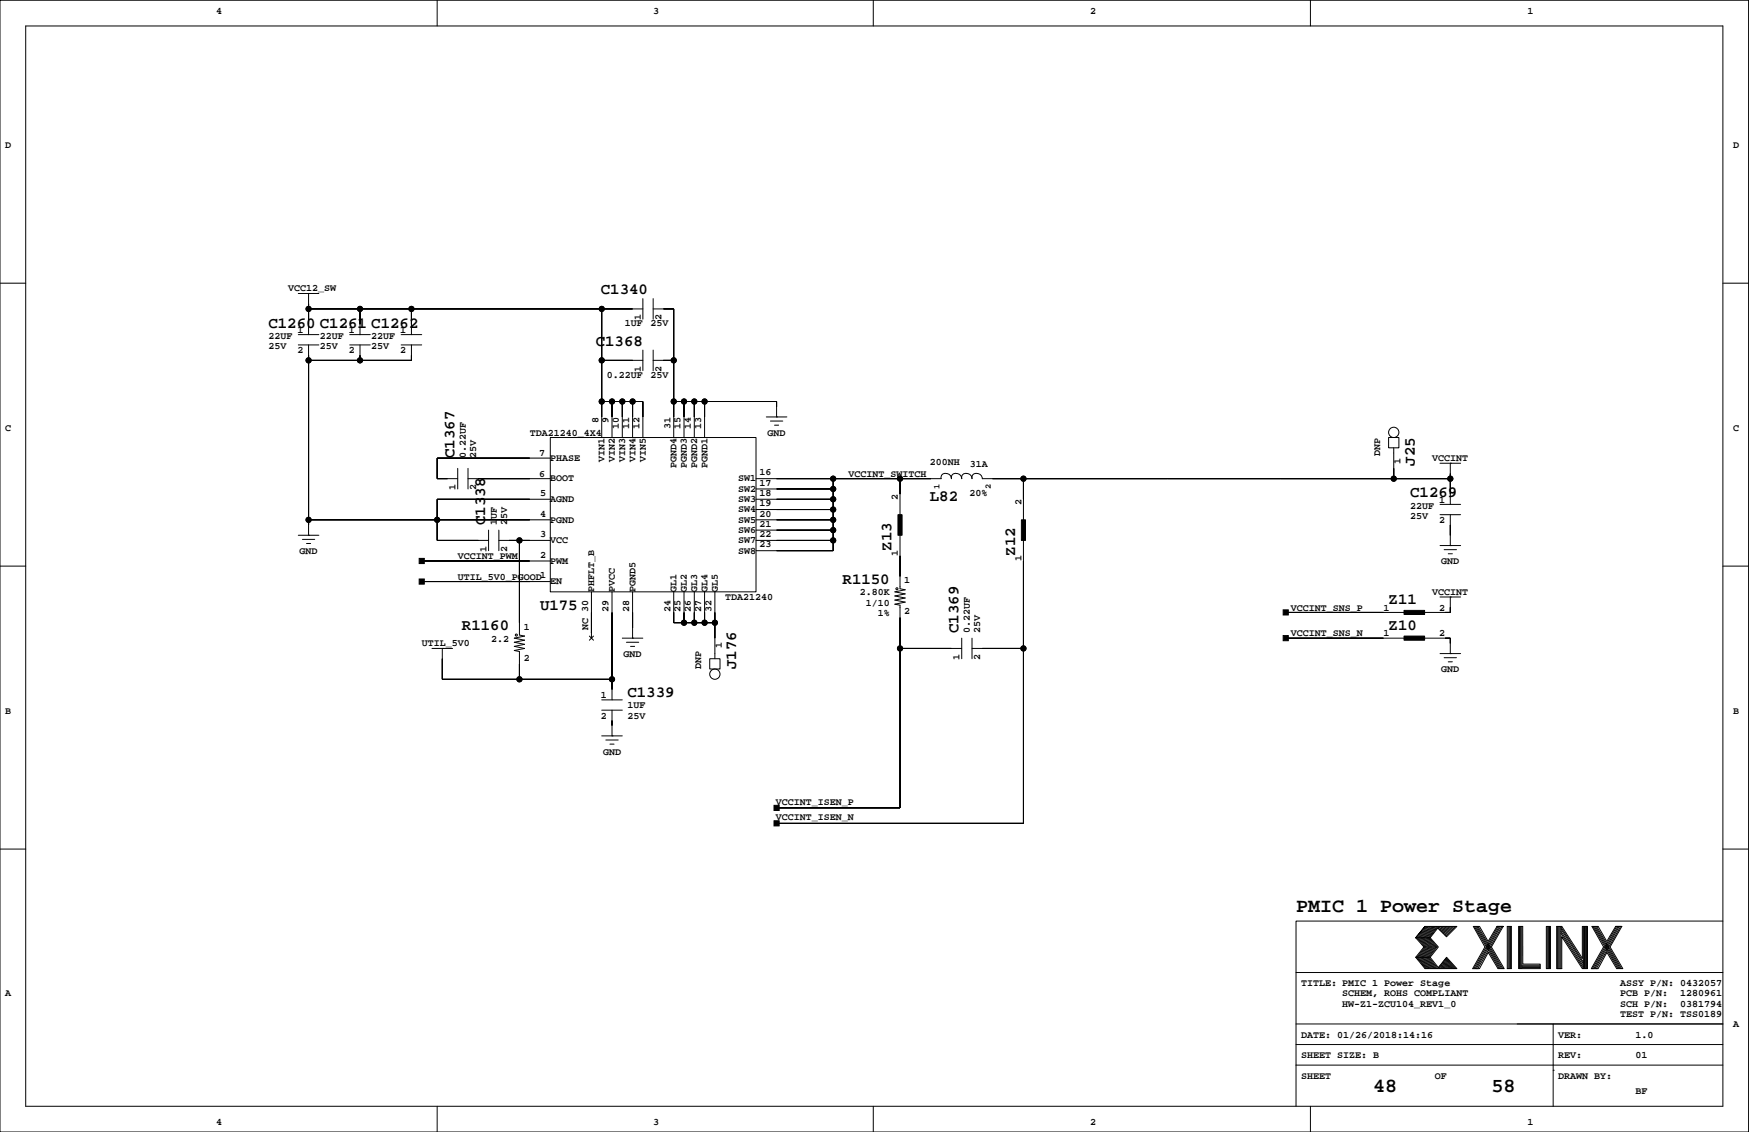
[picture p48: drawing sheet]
<svg xmlns="http://www.w3.org/2000/svg" width="432mm" height="279mm" viewBox="0 0 432 279" stroke-linecap="round" stroke-linejoin="round" font-family="sans-serif">
<defs><g id="words">
<g font-size="4.9">
<text x="320" y="225.2">PMIC 1 Power Stage</text>
<text x="339" y="269.6">48</text>
<text x="368.2" y="269.6">58</text>
</g>
<g font-size="3.9">
<text x="148.3" y="72.6">C1340</text>
<text x="66.3" y="80.9">C1260 C1261 C1262</text>
<text x="147.1" y="85.3">C1368</text>
<text x="112.2" y="113.1" transform="rotate(-90 112.2 113.1)">C1367</text>
<text x="349.3" y="115" transform="rotate(-90 349.3 115)">J25</text>
<text x="229.6" y="123.6">L82</text>
<text x="348.2" y="122.8">C1269</text>
<text x="119.8" y="129.6" transform="rotate(-90 119.8 129.6)">C1338</text>
<text x="220.1" y="135.9" transform="rotate(-90 220.1 135.9)">Z13</text>
<text x="250.6" y="137.2" transform="rotate(-90 250.6 137.2)">Z12</text>
<text x="208" y="144.1">R1150</text>
<text x="342.8" y="149.2">Z11</text>
<text x="114.1" y="155.5">R1160</text>
<text x="133.3" y="150.5">U175</text>
<text x="342.8" y="155.5">Z10</text>
<text x="236.6" y="156.2" transform="rotate(-90 236.6 156.2)">C1369</text>
<text x="181.7" y="165.1" transform="rotate(-90 181.7 165.1)">J176</text>
<text x="154.9" y="172.1">C1339</text>
</g>
<g font-size="2.5">
<text x="53.3" y="3.4">4</text>
<text x="161.3" y="3.4">3</text>
<text x="269.2" y="3.4">2</text>
<text x="377.1" y="3.4">1</text>
<text x="1.3" y="36.4">D</text>
<text x="427.9" y="36.4">D</text>
<text x="71.1" y="71.7">VCC12_SW</text>
<text x="66.3" y="83.7">22UF</text>
<text x="73.4" y="82.2">1</text>
<text x="79" y="83.7">22UF</text>
<text x="86.1" y="82.2">1</text>
<text x="91.7" y="83.7">22UF</text>
<text x="98.8" y="82.2">1</text>
<text x="154.3" y="80.5">1UF</text>
<text x="158.2" y="79" transform="rotate(-90 158.2 79)">1</text>
<text x="160.6" y="80.5">25V</text>
<text x="163.3" y="79" transform="rotate(-90 163.3 79)">2</text>
<text x="66.3" y="86.2">25V</text>
<text x="73.4" y="87.2">2</text>
<text x="79" y="86.2">25V</text>
<text x="86.1" y="87.2">2</text>
<text x="91.7" y="86.2">25V</text>
<text x="98.8" y="87.2">2</text>
<text x="149.8" y="93.2">0.22UF</text>
<text x="158.2" y="91.7" transform="rotate(-90 158.2 91.7)">1</text>
<text x="160.6" y="93.2">25V</text>
<text x="163.3" y="91.7" transform="rotate(-90 163.3 91.7)">2</text>
<text x="1.3" y="106.3">C</text>
<text x="130.8" y="107.5">TDA21240_4X4</text>
<text x="147.7" y="104.4" transform="rotate(-90 147.7 104.4)">8</text>
<text x="150.3" y="104.4" transform="rotate(-90 150.3 104.4)">9</text>
<text x="152.8" y="105.9" transform="rotate(-90 152.8 105.9)">10</text>
<text x="155.3" y="105.9" transform="rotate(-90 155.3 105.9)">11</text>
<text x="157.9" y="105.9" transform="rotate(-90 157.9 105.9)">12</text>
<text x="165.5" y="105.9" transform="rotate(-90 165.5 105.9)">31</text>
<text x="168" y="105.9" transform="rotate(-90 168 105.9)">15</text>
<text x="170.6" y="105.9" transform="rotate(-90 170.6 105.9)">14</text>
<text x="173.1" y="105.9" transform="rotate(-90 173.1 105.9)">13</text>
<text x="189.5" y="107.5">GND</text>
<text x="427.9" y="106.3">C</text>
<text x="115" y="113.1" transform="rotate(-90 115 113.1)">0.22UF</text>
<text x="117.6" y="113.1" transform="rotate(-90 117.6 113.1)">25V</text>
<text x="133.1" y="112.6">7</text>
<text x="135.9" y="113.8">PHASE</text>
<text x="149.3" y="113.9" transform="rotate(-90 149.3 113.9)">VIN1</text>
<text x="151.8" y="113.9" transform="rotate(-90 151.8 113.9)">VIN2</text>
<text x="154.3" y="113.9" transform="rotate(-90 154.3 113.9)">VIN3</text>
<text x="156.9" y="113.9" transform="rotate(-90 156.9 113.9)">VIN4</text>
<text x="159.4" y="113.9" transform="rotate(-90 159.4 113.9)">VIN5</text>
<text x="340.7" y="112.4" transform="rotate(-90 340.7 112.4)">DNP</text>
<text x="353.6" y="113.9">VCCINT</text>
<text x="133.1" y="117.7">6</text>
<text x="135.9" y="118.8">BOOT</text>
<text x="167" y="115.4" transform="rotate(-90 167 115.4)">PGND4</text>
<text x="169.6" y="115.4" transform="rotate(-90 169.6 115.4)">PGND3</text>
<text x="172.1" y="115.4" transform="rotate(-90 172.1 115.4)">PGND2</text>
<text x="174.6" y="115.4" transform="rotate(-90 174.6 115.4)">PGND1</text>
<text x="182.2" y="118.8">SW1</text>
<text x="187.5" y="117.3">16</text>
<text x="187.5" y="119.9">17</text>
<text x="209.5" y="117.7">VCCINT_SWITCH</text>
<text x="229.6" y="114.7">200NH</text>
<text x="239.4" y="115.2">31A</text>
<text x="345.8" y="114.5" transform="rotate(-90 345.8 114.5)">1</text>
<text x="112.5" y="120.9" transform="rotate(-90 112.5 120.9)">1</text>
<text x="117.6" y="120.9" transform="rotate(-90 117.6 120.9)">2</text>
<text x="133.3" y="122.4">5</text>
<text x="135.9" y="123.9">AGND</text>
<text x="182.2" y="123.9">SW3</text>
<text x="182.2" y="121.4">SW2</text>
<text x="187.5" y="122.4">18</text>
<text x="187.5" y="125">19</text>
<text x="221.7" y="123.4" transform="rotate(-90 221.7 123.4)">2</text>
<text x="239.3" y="122.4">20%</text>
<text x="252.2" y="124.7" transform="rotate(-90 252.2 124.7)">2</text>
<text x="348.2" y="125.6">22UF</text>
<text x="355.3" y="124.1">1</text>
<text x="122.6" y="129.6" transform="rotate(-90 122.6 129.6)">1UF</text>
<text x="125.2" y="129.6" transform="rotate(-90 125.2 129.6)">25V</text>
<text x="133.3" y="127.5">4</text>
<text x="135.9" y="129">PGND</text>
<text x="182.2" y="131.5">SW6</text>
<text x="182.2" y="129">SW5</text>
<text x="182.2" y="126.5">SW4</text>
<text x="187.5" y="127.5">20</text>
<text x="187.5" y="130">21</text>
<text x="348.2" y="128.1">25V</text>
<text x="355.3" y="129.1">2</text>
<text x="74" y="136.8">GND</text>
<text x="120.1" y="136.1" transform="rotate(-90 120.1 136.1)">1</text>
<text x="125.2" y="136.1" transform="rotate(-90 125.2 136.1)">2</text>
<text x="133.3" y="132.6">3</text>
<text x="133.3" y="137.7">2</text>
<text x="135.9" y="134.1">VCC</text>
<text x="182.2" y="136.6">SW8</text>
<text x="182.2" y="134.1">SW7</text>
<text x="187.5" y="132.6">22</text>
<text x="187.5" y="135.1">23</text>
<text x="221.7" y="137.2" transform="rotate(-90 221.7 137.2)">1</text>
<text x="113" y="138">VCCINT_PWM</text>
<text x="113" y="143.1">UTIL_5V0_PGOOD1</text>
<text x="135.9" y="139.2">PWM</text>
<text x="223.3" y="144">1</text>
<text x="252.2" y="138.5" transform="rotate(-90 252.2 138.5)">1</text>
<text x="355.8" y="139.3">GND</text>
<text x="135.9" y="144.2">EN</text>
<text x="146.7" y="146.1" transform="rotate(-90 146.7 146.1)">PHFLT_B</text>
<text x="151.8" y="146.1" transform="rotate(-90 151.8 146.1)">PVCC</text>
<text x="156.9" y="146.1" transform="rotate(-90 156.9 146.1)">PGND5</text>
<text x="167" y="146.1" transform="rotate(-90 167 146.1)">GL1</text>
<text x="169.6" y="146.1" transform="rotate(-90 169.6 146.1)">GL2</text>
<text x="172.1" y="146.1" transform="rotate(-90 172.1 146.1)">GL3</text>
<text x="174.6" y="146.1" transform="rotate(-90 174.6 146.1)">GL4</text>
<text x="177.2" y="146.1" transform="rotate(-90 177.2 146.1)">GL5</text>
<text x="179" y="148.2">TDA21240</text>
<text x="212.3" y="146.9">2.80K</text>
<text x="213.7" y="149.4">1/10</text>
<text x="353.6" y="146.9">VCCINT</text>
<text x="129.3" y="155.4">1</text>
<text x="145.2" y="155.4" transform="rotate(-90 145.2 155.4)">NC 30</text>
<text x="150.3" y="151.2" transform="rotate(-90 150.3 151.2)">29</text>
<text x="155.3" y="151.2" transform="rotate(-90 155.3 151.2)">28</text>
<text x="165.5" y="151.2" transform="rotate(-90 165.5 151.2)">24</text>
<text x="168" y="151.2" transform="rotate(-90 168 151.2)">25</text>
<text x="170.6" y="151.2" transform="rotate(-90 170.6 151.2)">26</text>
<text x="173.1" y="151.2" transform="rotate(-90 173.1 151.2)">27</text>
<text x="175.7" y="151.2" transform="rotate(-90 175.7 151.2)">32</text>
<text x="216.7" y="152">1%</text>
<text x="223.3" y="151.6">2</text>
<text x="318.7" y="150.7">VCCINT_SNS_P</text>
<text x="341.6" y="150.7">1</text>
<text x="355.3" y="150.7">2</text>
<text x="104.1" y="159.4">UTIL_5V0</text>
<text x="121.3" y="158.3">2.2</text>
<text x="178.2" y="160" transform="rotate(-90 178.2 160)">1</text>
<text x="239.5" y="156.2" transform="rotate(-90 239.5 156.2)">0.22UF</text>
<text x="242" y="156.2" transform="rotate(-90 242 156.2)">25V</text>
<text x="318.7" y="157.1">VCCINT_SNS_N</text>
<text x="341.6" y="157.1">1</text>
<text x="355.3" y="157.1">2</text>
<text x="129.3" y="163">2</text>
<text x="154" y="162.1">GND</text>
<text x="173.1" y="165.1" transform="rotate(-90 173.1 165.1)">DNP</text>
<text x="236.9" y="162.8" transform="rotate(-90 236.9 162.8)">1</text>
<text x="242" y="162.8" transform="rotate(-90 242 162.8)">2</text>
<text x="355.8" y="166">GND</text>
<text x="148.3" y="172.3">1</text>
<text x="1.3" y="176.1">B</text>
<text x="148.3" y="177.4">2</text>
<text x="154.9" y="174.8">1UF</text>
<text x="154.9" y="177.4">25V</text>
<text x="427.9" y="176.1">B</text>
<text x="148.9" y="186.3">GND</text>
<text x="191.5" y="198.6">VCCINT_ISEN_P</text>
<text x="191.5" y="202.4">VCCINT_ISEN_N</text>
<text x="1.3" y="245.9">A</text>
<text x="321.2" y="243.4">TITLE: PMIC 1 Power Stage</text>
<text x="331.4" y="245.9">SCHEM, ROHS COMPLIANT</text>
<text x="400" y="243.4">ASSY P/N: 0432057</text>
<text x="400" y="245.9">PCB P/N:</text>
<text x="414.8" y="245.9">1280961</text>
<text x="331.4" y="248.5">HW-Z1-ZCU104_REV1_0</text>
<text x="400" y="251">TEST P/N: TSS0189</text>
<text x="400" y="248.5">SCH P/N:</text>
<text x="414.8" y="248.5">0381794</text>
<text x="321.2" y="256.1">DATE: 01/26/2018:14:16</text>
<text x="384.7" y="256.1">VER:</text>
<text x="403.8" y="256.1">1.0</text>
<text x="427.9" y="253.6">A</text>
<text x="321.2" y="261.2">SHEET SIZE: B</text>
<text x="384.7" y="261.2">REV:</text>
<text x="403.8" y="261.2">01</text>
<text x="321.2" y="266.3">SHEET</text>
<text x="354.2" y="266.3">OF</text>
<text x="384.7" y="266.3">DRAWN BY:</text>
<text x="403.8" y="270.1">BF</text>
<text x="53.3" y="277.7">4</text>
<text x="161.3" y="277.7">3</text>
<text x="269.2" y="277.7">2</text>
<text x="377.1" y="277.7">1</text>
</g>
<g font-size="2.1">
<text x="231.9" y="120.7" transform="rotate(-90 231.9 120.7)">1</text>
<text x="244.6" y="120.7" transform="rotate(-90 244.6 120.7)">2</text>
</g>
</g></defs>
<g fill="none" stroke="#000" stroke-width=".25">
<path d="M0 .1h431.7v279.3h-431.7zM6.3 6.4h419.1v266.7h-419.1zM107.9 .1v6.3M215.6 .1v6.3M323.5 .1v6.3M0 69.9h6.3M73.6 72.4h5.1M76.2 72.4h.1M76.2 72.4v10.2M76.2 76.2h82.5M88.9 76.2v6.4M101.6 76.2v6.4"/>
<path d="M148.6 76.2v31.8M158.7 73.7v5.1M161.3 76.2h5v31.8M161.3 73.7v5.1M425.4 69.9h6.3M73.6 85.1h5.1M73.6 82.6h5.1M76.2 85.1v47M86.3 85.1h5.1M86.3 82.6h5.1M88.9 85.1v3.8M99 85.1h5.1"/>
<path d="M99 82.6h5.1M101.6 85.1v3.8h-25.4M148.6 99.1h10.1v8.9M148.6 88.9h10.1M151.1 99.1v8.9M153.6 99.1v8.9M156.2 99.1v8.9M158.7 86.4v5.1M161.3 88.9h5M161.3 86.4v5.1M166.3 99.1h25.4v3.8M168.9 99.1v8.9"/>
<path d="M171.4 99.1v8.9M174 99.1v8.9M113 115.6v5.1M115.5 118.1h20.4M115.5 115.6v5.1M135.9 108h50.7v38.1h-50.7zM135.9 113.1h-28v5h5.1M189.2 102.9h5.1M190.2 103.9h3M191.2 104.9h1M191.7 102.9h.1M205.7 118.1v17.8h-19.1"/>
<path d="M222.2 118.1v8.9M238.7 116.9a1.27 1.27 0 0 1 1.3 1.2 1.11 1.11 0 0 1 .4-1.1 1.11 1.11 0 0 1 1.2-.1 1.27 1.27 0 0 1 .9 1.2h115.6M238.7 116.9a1.02 1.02 0 0 0-1.3 1.2 1.27 1.27 0 0 0-1.2-1.3 1.27 1.27 0 0 0-1.3 1.3 1.27 1.27 0 0 0-1.3-1.3 1.27 1.27 0 0 0-1.2 1.3h-45.8M252.7 118.1v10.2M342.8 108h2.6v2.5h-2.6zM344.1 110.5v7.6M355.5 114.3h5.1M358.1 114.3h.1M358.1 114.3v10.2M0 139.7h6.3M73.6 132.1h5.1M74.7 133.1h3"/>
<path d="M75.7 134.1h1M76.2 132.1h.1M76.2 128.3h59.7M104.1 138.5h31.8M120.6 130.8v5.1M123.2 133.4h12.7M123.2 130.8v5.1M128.2 133.4v23.3l1.3 .3-2.5 .5 2.5 .5-2.5 .5 2.5 .5-2.5 .5 2.5 .5-2.5 .6 1.2 .2v6.9M135.9 123.2h-28v10.2h12.7M186.6 133.4h19.1M186.6 130.8h19.1M186.6 128.3h19.1"/>
<path d="M186.6 125.8h19.1M186.6 123.2h19.1M186.6 120.7h19.1M222.2 132.1v13.2l1.3 .3-2.6 .5 2.6 .5-2.6 .5 2.6 .5-2.6 .5 2.6 .5-2.6 .5 1.3 .3v50h-30.5M252.7 133.4v69.8h-61M355.5 127h5.1M355.5 124.5h5.1M355.5 134.7h5.1M356.5 135.7h3.1M357.6 136.7h1M358.1 134.7h.1M358.1 127v7.7"/>
<path d="M425.4 139.7h6.3M104.1 143.5h31.8M145.5 157l1 1M146 146.1v11.4M146.5 157l-1 1M151.1 146.1v26.6M153.6 157.5h5.1M154.7 158.5h3M155.7 159.5h1M156.2 157.5h.1M156.2 146.1v11.4M166.3 146.1v7.6h10.2"/>
<path d="M168.9 146.1v7.6M171.4 146.1v7.6M174 146.1v7.6M176.5 146.1v16.5M237.4 157.5v5.1M240 157.5v5.1M317.4 157.5h29.2M317.4 151.2h29.2M351.7 157.5h6.4v3.8M355.5 147.3h5.1M358.1 147.3h.1M358.1 147.3v3.9h-6.4"/>
<path d="M106.7 160h5M109.2 160h.1M109.2 160v7.7h41.9M148.6 175.3h5M148.6 172.7h5M151.1 175.3v6.3M175.2 162.6h2.6v2.5h-2.6zM222.2 160h15.2M240 160h12.7M355.5 161.3h5.1M356.5 162.3h3.1M357.6 163.3h1"/>
<path d="M358.1 161.3h.1M148.6 181.6h5M149.6 182.6h3M150.6 183.7h1M151.1 181.6h.1M0 209.6h6.3M425.4 209.6h6.3M349.5 236.3h3.6M349.9 231.5l1.9 2.2-2 2.6 2.2 2.8M350.1 236.3l2.2 2.8M350.2 231.5l1.9 2.3-2 2.5M350.4 236.3l2.2 2.8"/>
<path d="M350.5 231.5l1.9 2.3-2 2.5M350.6 236.3l2.3 2.7M350.8 231.5l1.9 2.3-2 2.5M351 236.3l2.2 2.8M351.1 231.5l1.9 2.3-2 2.5M351.3 236.3l2.2 2.8M351.4 231.5l1.9 2.3-2 2.5M351.6 236.3l2.2 2.8M351.7 231.5l1.9 2.2M351.8 228.7l-2.3 2.8 2.3-2.8h7.9l-2.6 2.5-2.1-2.1-1.9 2.4 2 2.2-2 2.6 2 2.5 2-2.5 2.6 2.8h-7.9l-2.3-2.8M351.9 236.3l2.2 2.8M352 231.5l1.9 2.2"/>
<path d="M352.1 228.7l-2.2 2.7M352.2 236.3l2.2 2.8M352.3 231.5l1.9 2.3-2 2.5M352.4 228.7l-2.2 2.7M352.5 236.3l2.2 2.8M352.6 231.5l1.9 2.2M352.7 228.7l-2.2 2.7M352.8 236.3l2.2 2.8M352.8 231.5l2 2.2M353 228.7l-2.2 2.7M353.1 231.5h-3.6l2.1 2.2-2.1 2.6M353.2 228.7l-2.1 2.7"/>
<path d="M353.6 233.8l-2 2.5M353.6 228.7l-2.2 2.7M353.8 228.7l-2.1 2.7M353.9 233.8l-1.9 2.4M354.1 228.7l-2.1 2.7M354.4 228.7l-2.1 2.7M354.5 233.8l-2 2.5M354.7 228.7l-2.1 2.7M354.8 233.8l-2 2.5M355 228.7l-2.1 2.7M355.2 238.8l.2 .3M355.3 238.6l.4 .5"/>
<path d="M355.4 228.7l-.4 .4M355.4 238.4l.6 .7M355.6 238.3l.7 .8M355.7 238.1l.9 1M355.7 228.7l-.5 .5M355.9 237.9l1 1.2M356 237.8l1.2 1.3M356.1 228.7l-.8 .7M356.1 237.6l1.4 1.4M356.3 237.4l1.5 1.7M356.4 237.2l1.6 1.9M356.5 228.7l-1 .9"/>
<path d="M356.5 237.1l1.8 2M356.7 236.9l1.9 2.2M356.8 236.7l2.1 2.4M356.8 228.7l-1.1 1.1M356.9 236.6l2.3 2.5M357.1 236.5l2.3 2.6M357.2 228.7l-1.3 1.2M357.5 228.7l-1.4 1.4M357.8 228.7l-1.6 1.6M358.2 228.7l-1.8 1.7M358.5 228.7l-1.9 1.9M359 228.7l-2.2 2.1"/>
<path d="M359.3 228.7l-2.3 2.3M364 228.7l6.1 10.4M364.3 228.7l6.1 10.4M364.6 228.7l6.1 10.4M364.9 228.7l6.1 10.4M367.4 232.3l-2.1-3.6h-1.6l2.9 5-3 5.4h1.7l2.1-4 2.4 4h1.6l-3.2-5.4M369.6 228.7l-2.2 3.6M369.8 228.7l-5.9 10.4M370.2 228.7l-6 10.4M370.5 228.7l-6 10.4M370.8 228.7l-6 10.4M371.1 228.7h-1.5h1.5l-2.9 5"/>
<path d="M372.1 228.7h1v10.4h-1zM372.4 228.7v10.4M372.6 228.7v10.4M372.9 228.7v10.4M374.9 228.7h1v9.3h4.3v1.1h-5.3zM375.1 228.7v10.4M375.4 228.7v10.4M375.7 228.7v10.4M375.7 238.2h4.5M375.7 238.5h4.5M375.7 238.8h4.5M381.8 228.7h1v10.4h-1z"/>
<path d="M382 228.7v10.4M382.3 228.7v10.4M382.5 228.7v10.4M384.3 228.7h1.3l5.1 7.8v-7.8h1.2v10.4h-1.2l-5.1-7.9v7.9h-1.3zM384.5 228.7v10.4M384.8 228.7v10.4M385.1 228.7v10.4M385.3 228.7v10.4M385.3 230.3l5.6 8.7M385.3 229.8l5.6 8.7M385.3 229.2l5.6 8.7M385.3 228.8l5.6 8.7"/>
<path d="M390.9 228.7v10.4M391.2 228.7v10.4M391.5 228.7v10.4M391.7 228.6v10.4M393.3 228.7l6.1 10.4M393.6 228.7l6.1 10.4M393.9 228.7l6.1 10.4M394.2 228.7l6.1 10.4M396.7 232.3l-2.1-3.6h-1.6l2.9 5-3 5.4M397.5 233.7l3.2 5.4h-1.6l-2.4-4-2.2 4h-1.6M398.9 228.7l-2.2 3.6M399.1 228.7l-6 10.4"/>
<path d="M399.4 228.7l-5.9 10.4M399.7 228.7l-5.9 10.4M400.1 228.7l-6 10.4M400.4 228.7h-1.5h1.5l-2.9 5M425.4 227.3h-105.4v35.6M320 257.8h105.4M320 252.7h105.4M320 240h105.4M383.5 252.7v20.4M107.9 273.1v6.3M215.6 273.1v6.3M320 262.9v10.2"/>
<path d="M320 262.9h105.4M323.5 273.1v6.3M383.5 264.2h.1"/>
<circle cx="76.2" cy="76.2" r=".63"/>
<circle cx="88.9" cy="76.2" r=".63"/>
<circle cx="101.6" cy="76.2" r=".63"/>
<circle cx="148.6" cy="76.2" r=".63"/>
<circle cx="76.2" cy="88.9" r=".63"/>
<circle cx="88.9" cy="88.9" r=".63"/>
<circle cx="148.6" cy="88.9" r=".63"/>
<circle cx="148.6" cy="99.1" r=".63"/>
<circle cx="151.1" cy="99.1" r=".63"/>
<circle cx="153.6" cy="99.1" r=".63"/>
<circle cx="156.2" cy="99.1" r=".63"/>
<circle cx="166.3" cy="88.9" r=".63"/>
<circle cx="166.3" cy="99.1" r=".63"/>
<circle cx="168.9" cy="99.1" r=".63"/>
<circle cx="171.4" cy="99.1" r=".63"/>
<circle cx="174" cy="99.1" r=".63"/>
<circle cx="205.7" cy="118.1" r=".63"/>
<circle cx="222.2" cy="118.1" r=".63"/>
<circle cx="252.7" cy="118.1" r=".63"/>
<circle cx="344.1" cy="106.7" r="1.27"/>
<circle cx="344.1" cy="118.1" r=".63"/>
<circle cx="358.1" cy="118.1" r=".63"/>
<circle cx="76.2" cy="128.3" r=".63"/>
<circle cx="107.9" cy="128.3" r=".63"/>
<circle cx="128.2" cy="133.4" r=".63"/>
<circle cx="205.7" cy="130.8" r=".63"/>
<circle cx="205.7" cy="128.3" r=".63"/>
<circle cx="205.7" cy="123.2" r=".63"/>
<circle cx="205.7" cy="120.7" r=".63"/>
<circle cx="205.7" cy="133.4" r=".63"/>
<circle cx="205.7" cy="125.8" r=".63"/>
<circle cx="127.5" cy="156.7" r=".25"/>
<circle cx="168.9" cy="153.7" r=".63"/>
<circle cx="171.4" cy="153.7" r=".63"/>
<circle cx="174" cy="153.7" r=".63"/>
<circle cx="176.5" cy="153.7" r=".63"/>
<circle cx="221.4" cy="145.3" r=".25"/>
<circle cx="128.2" cy="167.7" r=".63"/>
<circle cx="151.1" cy="167.7" r=".63"/>
<circle cx="176.5" cy="166.4" r="1.27"/>
<circle cx="222.2" cy="160" r=".63"/>
<circle cx="252.7" cy="160" r=".63"/>
</g>
<g fill="#000" stroke="#000" stroke-width=".25">
<path d="M76.2 76.2v3.9z" fill-rule="evenodd"/>
<path d="M76.2 75v1.2z" fill-rule="evenodd"/>
<path d="M88.9 76.2v3.9z" fill-rule="evenodd"/>
<path d="M76.2 76.2h12.7z" fill-rule="evenodd"/>
<path d="M101.6 76.2v3.9z" fill-rule="evenodd"/>
<path d="M88.9 76.2h12.7z" fill-rule="evenodd"/>
<path d="M101.6 76.2h47z" fill-rule="evenodd"/>
<path d="M148.6 76.2v12.7z" fill-rule="evenodd"/>
<path d="M148.6 76.2h7.6z" fill-rule="evenodd"/>
<path d="M166.3 76.2v12.7z" fill-rule="evenodd"/>
<path d="M163.8 76.2h2.5z" fill-rule="evenodd"/>
<path d="M76.2 87.7v1.2z" fill-rule="evenodd"/>
<path d="M76.2 88.9v39.4z" fill-rule="evenodd"/>
<path d="M76.2 88.9h12.7z" fill-rule="evenodd"/>
<path d="M88.9 87.7v1.2z" fill-rule="evenodd"/>
<path d="M101.6 87.7v1.2z" fill-rule="evenodd"/>
<path d="M88.9 88.9h12.7z" fill-rule="evenodd"/>
<path d="M148.6 88.9v10.2z" fill-rule="evenodd"/>
<path d="M148.6 99.1v3.8z" fill-rule="evenodd"/>
<path d="M148.6 99.1h2.5z" fill-rule="evenodd"/>
<path d="M151.1 99.1v3.8z" fill-rule="evenodd"/>
<path d="M151.1 99.1h2.5z" fill-rule="evenodd"/>
<path d="M153.6 99.1v3.8z" fill-rule="evenodd"/>
<path d="M148.6 88.9h7.6z" fill-rule="evenodd"/>
<path d="M153.6 99.1h2.6z" fill-rule="evenodd"/>
<path d="M156.2 99.1v3.8z" fill-rule="evenodd"/>
<path d="M156.2 99.1h2.5z" fill-rule="evenodd"/>
<path d="M158.7 99.1v3.8z" fill-rule="evenodd"/>
<path d="M166.3 99.1v3.8z" fill-rule="evenodd"/>
<path d="M166.3 88.9v10.2z" fill-rule="evenodd"/>
<path d="M163.8 88.9h2.5z" fill-rule="evenodd"/>
<path d="M166.3 99.1h2.6z" fill-rule="evenodd"/>
<path d="M168.9 99.1v3.8z" fill-rule="evenodd"/>
<path d="M168.9 99.1h2.5z" fill-rule="evenodd"/>
<path d="M171.4 99.1v3.8z" fill-rule="evenodd"/>
<path d="M171.4 99.1h2.6z" fill-rule="evenodd"/>
<path d="M174 99.1v3.8z" fill-rule="evenodd"/>
<path d="M191.7 99.1v1.3z" fill-rule="evenodd"/>
<path d="M174 99.1h17.7z" fill-rule="evenodd"/>
<path d="M107.9 113.1v5z" fill-rule="evenodd"/>
<path d="M107.9 118.1h2.6z" fill-rule="evenodd"/>
<path d="M118.1 118.1h12.7z" fill-rule="evenodd"/>
<path d="M107.9 113.1h22.9z" fill-rule="evenodd"/>
<path d="M191.7 118.1h14z" fill-rule="evenodd"/>
<path d="M205.7 118.1v2.6z" fill-rule="evenodd"/>
<path d="M222.2 118.1v3.9z" fill-rule="evenodd"/>
<path d="M205.7 118.1h16.5z" fill-rule="evenodd"/>
<path d="M222.2 118.1h7.6z" fill-rule="evenodd"/>
<path d="M252.7 118.1v5.1z" fill-rule="evenodd"/>
<path d="M245.1 118.1h7.6z" fill-rule="evenodd"/>
<path d="M252.7 118.1h35.5z" fill-rule="evenodd"/>
<path d="M288.2 118.1h14z" fill-rule="evenodd"/>
<path d="M302.2 118.1h14z" fill-rule="evenodd"/>
<path d="M316.2 118.1h13.9z" fill-rule="evenodd"/>
<path d="M330.1 118.1h14z" fill-rule="evenodd"/>
<path d="M344.1 115.6v2.5z" fill-rule="evenodd"/>
<path d="M358.1 118.1v3.9z" fill-rule="evenodd"/>
<path d="M358.1 116.9v1.2z" fill-rule="evenodd"/>
<path d="M344.1 118.1h14z" fill-rule="evenodd"/>
<path d="M76.2 128.3v1.3z" fill-rule="evenodd"/>
<path d="M103.5 137.8h1.3v1.3h-1.3z" fill-rule="evenodd"/>
<path d="M107.9 128.3v5.1z" fill-rule="evenodd"/>
<path d="M107.9 123.2v5.1z" fill-rule="evenodd"/>
<path d="M76.2 128.3h31.7z" fill-rule="evenodd"/>
<path d="M107.9 133.4h10.2z" fill-rule="evenodd"/>
<path d="M128.2 133.4v20.3z" fill-rule="evenodd"/>
<path d="M125.7 133.4h2.5z" fill-rule="evenodd"/>
<path d="M128.2 133.4h2.6z" fill-rule="evenodd"/>
<path d="M104.1 138.5h26.7z" fill-rule="evenodd"/>
<path d="M107.9 128.3h22.9z" fill-rule="evenodd"/>
<path d="M107.9 123.2h22.9z" fill-rule="evenodd"/>
<path d="M191.7 135.9h14z" fill-rule="evenodd"/>
<path d="M191.7 133.4h14z" fill-rule="evenodd"/>
<path d="M191.7 130.8h14z" fill-rule="evenodd"/>
<path d="M191.7 128.3h14z" fill-rule="evenodd"/>
<path d="M191.7 125.8h14z" fill-rule="evenodd"/>
<path d="M191.7 123.2h14z" fill-rule="evenodd"/>
<path d="M191.7 120.7h14z" fill-rule="evenodd"/>
<path d="M205.7 133.4v2.5z" fill-rule="evenodd"/>
<path d="M205.7 130.8v2.6z" fill-rule="evenodd"/>
<path d="M205.7 128.3v2.5z" fill-rule="evenodd"/>
<path d="M205.7 125.8v2.5z" fill-rule="evenodd"/>
<path d="M205.7 123.2v2.6z" fill-rule="evenodd"/>
<path d="M205.7 120.7v2.5z" fill-rule="evenodd"/>
<path d="M221.7 127h1v5.1h-1z" fill-rule="evenodd"/>
<path d="M222.2 137.2v5.1z" fill-rule="evenodd"/>
<path d="M252.2 128.3h1v5.1h-1z" fill-rule="evenodd"/>
<path d="M252.7 138.5v21.5z" fill-rule="evenodd"/>
<path d="M358.1 130.8v1.3z" fill-rule="evenodd"/>
<path d="M358.1 129.6v1.2z" fill-rule="evenodd"/>
<path d="M103.5 142.9h1.3v1.3h-1.3z" fill-rule="evenodd"/>
<path d="M104.1 143.5h26.7z" fill-rule="evenodd"/>
<path d="M146 151.2v5z" fill-rule="evenodd"/>
<path d="M151.1 151.2v16.5z" fill-rule="evenodd"/>
<path d="M156.2 151.2v2.5z" fill-rule="evenodd"/>
<path d="M156.2 153.7v1.3z" fill-rule="evenodd"/>
<path d="M166.3 151.2v2.5z" fill-rule="evenodd"/>
<path d="M166.3 153.7h2.6z" fill-rule="evenodd"/>
<path d="M168.9 151.2v2.5z" fill-rule="evenodd"/>
<path d="M168.9 153.7h2.5z" fill-rule="evenodd"/>
<path d="M171.4 151.2v2.5z" fill-rule="evenodd"/>
<path d="M171.4 153.7h2.6z" fill-rule="evenodd"/>
<path d="M174 151.2v2.5z" fill-rule="evenodd"/>
<path d="M176.5 153.7v3.8z" fill-rule="evenodd"/>
<path d="M174 153.7h2.5z" fill-rule="evenodd"/>
<path d="M176.5 151.2v2.5z" fill-rule="evenodd"/>
<path d="M222.2 152.4v7.6z" fill-rule="evenodd"/>
<path d="M316.8 150.5h1.3v1.3h-1.3z" fill-rule="evenodd"/>
<path d="M316.8 156.9h1.3v1.2h-1.3z" fill-rule="evenodd"/>
<path d="M317.4 151.2h24.2z" fill-rule="evenodd"/>
<path d="M317.4 157.5h24.2z" fill-rule="evenodd"/>
<path d="M346.6 157h5.1v1h-5.1z" fill-rule="evenodd"/>
<path d="M346.6 150.7h5.1v1h-5.1z" fill-rule="evenodd"/>
<path d="M356.8 157.5h1.3z" fill-rule="evenodd"/>
<path d="M358.1 157.5v1.3z" fill-rule="evenodd"/>
<path d="M358.1 149.9v1.3z" fill-rule="evenodd"/>
<path d="M356.8 151.2h1.3z" fill-rule="evenodd"/>
<path d="M109.2 162.6v5.1z" fill-rule="evenodd"/>
<path d="M128.2 163.9v3.8z" fill-rule="evenodd"/>
<path d="M109.2 167.7h19z" fill-rule="evenodd"/>
<path d="M128.2 167.7h22.9z" fill-rule="evenodd"/>
<path d="M151.1 167.7v2.5z" fill-rule="evenodd"/>
<path d="M151.1 177.8v1.3z" fill-rule="evenodd"/>
<path d="M222.2 160v39.4z" fill-rule="evenodd"/>
<path d="M222.2 160h12.7z" fill-rule="evenodd"/>
<path d="M242.5 160h10.2z" fill-rule="evenodd"/>
<path d="M252.7 160v43.2z" fill-rule="evenodd"/>
<path d="M191.7 199.4h30.5z" fill-rule="evenodd"/>
<path d="M191.1 202.6h1.3v1.3h-1.3z" fill-rule="evenodd"/>
<path d="M191.1 198.8h1.3v1.2h-1.3z" fill-rule="evenodd"/>
<path d="M191.7 203.2h61z" fill-rule="evenodd"/>
<circle cx="76.2" cy="76.2" r=".63"/>
<circle cx="88.9" cy="76.2" r=".63"/>
<circle cx="101.6" cy="76.2" r=".63"/>
<circle cx="148.6" cy="76.2" r=".63"/>
<circle cx="76.2" cy="88.9" r=".63"/>
<circle cx="88.9" cy="88.9" r=".63"/>
<circle cx="148.6" cy="88.9" r=".63"/>
<circle cx="148.6" cy="99.1" r=".63"/>
<circle cx="151.1" cy="99.1" r=".63"/>
<circle cx="153.6" cy="99.1" r=".63"/>
<circle cx="156.2" cy="99.1" r=".63"/>
<circle cx="166.3" cy="88.9" r=".63"/>
<circle cx="166.3" cy="99.1" r=".63"/>
<circle cx="168.9" cy="99.1" r=".63"/>
<circle cx="171.4" cy="99.1" r=".63"/>
<circle cx="174" cy="99.1" r=".63"/>
<circle cx="205.7" cy="118.1" r=".63"/>
<circle cx="222.2" cy="118.1" r=".63"/>
<circle cx="252.7" cy="118.1" r=".63"/>
<circle cx="344.1" cy="118.1" r=".63"/>
<circle cx="358.1" cy="118.1" r=".63"/>
<circle cx="76.2" cy="128.3" r=".63"/>
<circle cx="107.9" cy="128.3" r=".63"/>
<circle cx="128.2" cy="133.4" r=".63"/>
<circle cx="205.7" cy="130.8" r=".63"/>
<circle cx="205.7" cy="128.3" r=".63"/>
<circle cx="205.7" cy="123.2" r=".63"/>
<circle cx="205.7" cy="120.7" r=".63"/>
<circle cx="205.7" cy="133.4" r=".63"/>
<circle cx="205.7" cy="125.8" r=".63"/>
<circle cx="168.9" cy="153.7" r=".63"/>
<circle cx="171.4" cy="153.7" r=".63"/>
<circle cx="174" cy="153.7" r=".63"/>
<circle cx="176.5" cy="153.7" r=".63"/>
<circle cx="128.2" cy="167.7" r=".63"/>
<circle cx="151.1" cy="167.7" r=".63"/>
<circle cx="222.2" cy="160" r=".63"/>
<circle cx="252.7" cy="160" r=".63"/>
</g>
<use href="#words"/>
</svg>
